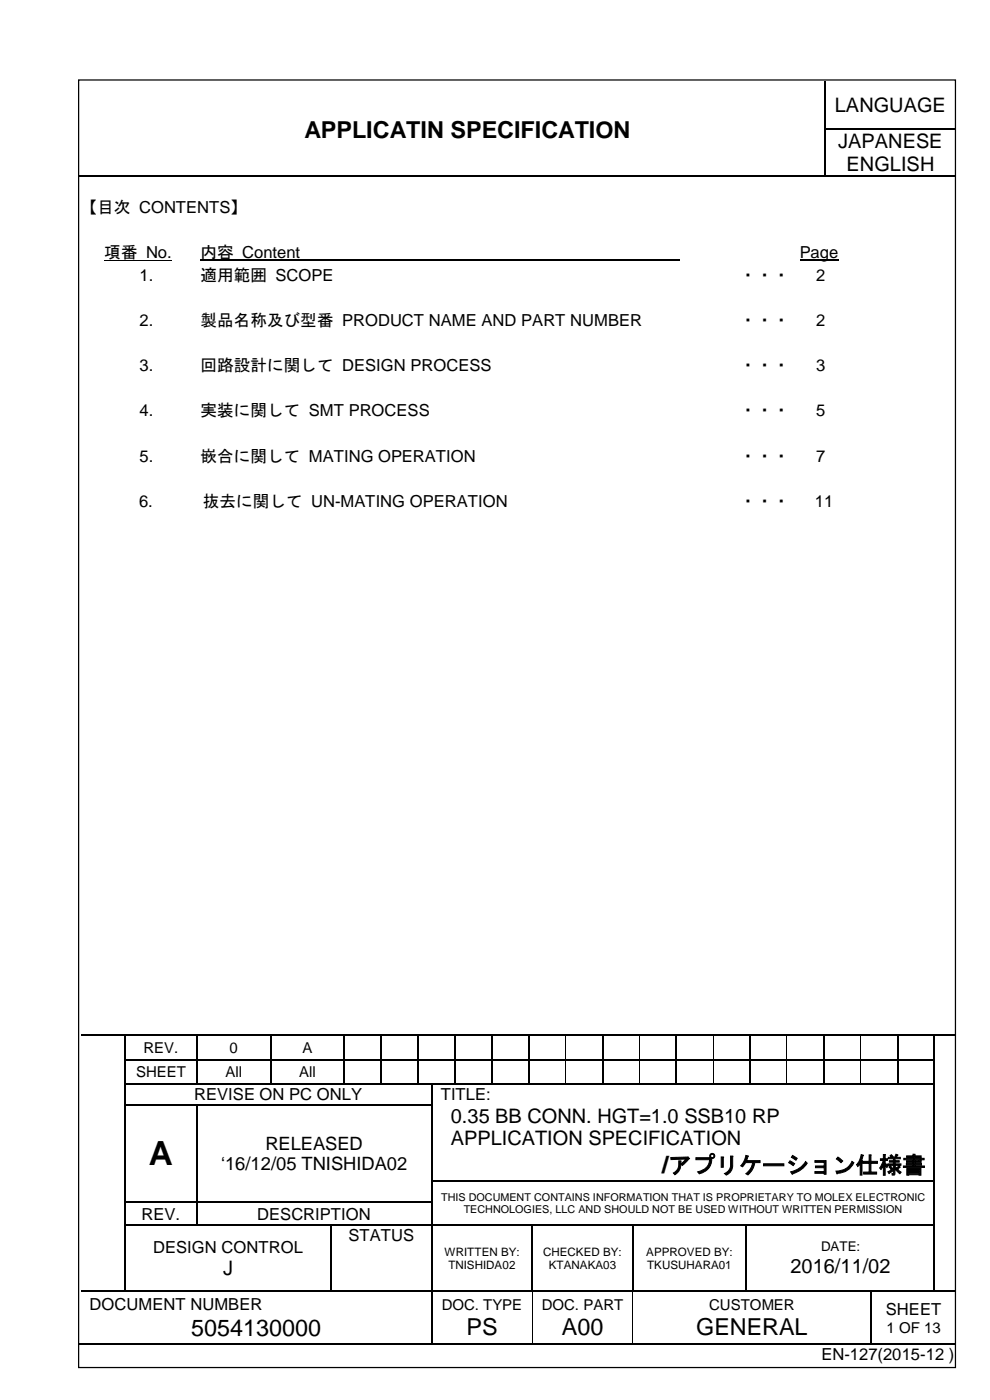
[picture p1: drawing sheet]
<svg xmlns="http://www.w3.org/2000/svg" width="210mm" height="297mm" viewBox="0 0 210 297" stroke-linecap="round" stroke-linejoin="round" font-family="sans-serif">
<defs><g id="words">
<text font-size="7.1" x="31.6" y="247.2">A</text>
<g font-size="5">
<text x="64.5" y="29.4">APPLICATIN SPECIFICATION</text>
<text x="140.4" y="248.9">/アプリケーション仕様書</text>
<text x="40.6" y="283.4">5054130000</text>
<text x="98.9" y="283.2">PS</text>
<text x="119.1" y="283.2">A00</text>
<text x="147.6" y="283.2">GENERAL</text>
</g>
<g font-size="4.2">
<text x="177" y="23.7">LANGUAGE</text>
<text x="177.7" y="31.4">JAPANESE</text>
<text x="179.5" y="36.3">ENGLISH</text>
<text x="95.6" y="238.2">0.35 BB CONN. HGT=1.0 SSB10 RP</text>
<text x="95.6" y="243">APPLICATION SPECIFICATION</text>
<text x="47.3" y="270.4">J</text>
<text x="167.6" y="270">2016/11/02</text>
</g>
<g font-size="3.9">
<text x="56.3" y="243.9">RELEASED</text>
<text x="46.9" y="248.3">‘16/12/05 TNISHIDA02</text>
</g>
<g font-size="3.5">
<text x="17.1" y="45.2">【目次 CONTENTS】</text>
<text x="22.1" y="54.7">項番 No.</text>
<text x="29.6" y="59.6">1.</text>
<text x="42.5" y="54.7">内容 Content</text>
<text x="42.5" y="59.6">適用範囲 SCOPE</text>
<text x="156.8" y="59.6">・・・</text>
<text x="169.5" y="54.7">Page</text>
<text x="173.1" y="59.6">2</text>
<text x="29.6" y="69.1">2.</text>
<text x="42.5" y="69.1">製品名称及び型番 PRODUCT NAME AND PART NUMBER</text>
<text x="156.8" y="69.1">・・・</text>
<text x="173.1" y="69.1">2</text>
<text x="29.6" y="78.7">3.</text>
<text x="42.5" y="78.7">回路設計に関して DESIGN PROCESS</text>
<text x="156.8" y="78.7">・・・</text>
<text x="173.1" y="78.7">3</text>
<text x="29.6" y="88.4">4.</text>
<text x="42.5" y="88.4">実装に関して SMT PROCESS</text>
<text x="156.8" y="88.4">・・・</text>
<text x="173.1" y="88.4">5</text>
<text x="29.6" y="97.9">5.</text>
<text x="42.5" y="97.9">嵌合に関して MATING OPERATION</text>
<text x="156.8" y="97.9">・・・</text>
<text x="173.1" y="97.9">7</text>
<text x="29.5" y="107.5">6.</text>
<text x="43" y="107.5">抜去に関して UN-MATING OPERATION</text>
<text x="156.8" y="107.5">・・・</text>
<text x="172.8" y="107.5">11</text>
<text x="41.2" y="233.5">REVISE ON PC ONLY</text>
<text x="93.4" y="233.5">TITLE:</text>
<text x="30" y="258.7">REV.</text>
<text x="54.5" y="258.7">DESCRIPTION</text>
<text x="73.9" y="263.3">STATUS</text>
<text x="32.5" y="265.8">DESIGN CONTROL</text>
<text x="19" y="278">DOCUMENT NUMBER</text>
<text x="187.8" y="279">SHEET</text>
<text x="174.2" y="288.6">EN-127(2015-12 )</text>
</g>
<g font-size="3.2">
<text x="30.4" y="223.4">REV.</text>
<text x="48.6" y="223.4">0</text>
<text x="64.1" y="223.4">A</text>
<text x="28.8" y="228.6">SHEET</text>
<text x="47.8" y="228.6">All</text>
<text x="63.4" y="228.6">All</text>
<text x="93.7" y="277.9">DOC. TYPE</text>
<text x="114.9" y="277.9">DOC. PART</text>
<text x="150.4" y="277.9">CUSTOMER</text>
<text x="188" y="282.8">1 OF 13</text>
</g>
<text font-size="2.8" x="174.1" y="265.5">DATE:</text>
<g font-size="2.5">
<text x="94.3" y="266.4">WRITTEN BY:</text>
<text x="95.1" y="269.2">TNISHIDA02</text>
<text x="115.1" y="266.4">CHECKED BY:</text>
<text x="116.4" y="269.2">KTANAKA03</text>
<text x="137" y="266.4">APPROVED BY:</text>
<text x="137.2" y="269.2">TKUSUHARA01</text>
</g>
<g font-size="2.3">
<text x="93.5" y="254.7">THIS DOCUMENT CONTAINS INFORMATION THAT IS PROPRIETARY TO MOLEX ELECTRONIC</text>
<text x="98.3" y="257.3">TECHNOLOGIES, LLC AND SHOULD NOT BE USED WITHOUT WRITTEN PERMISSION</text>
</g>
</g></defs>
<g fill="none" stroke="#000" stroke-width=".25">
<path d="M175 17.1v10.2M16.8 37.3h158.1M175 27.5v9.7M175.1 27.4h27.5M175.1 37.3h27.5M17.1 219.7h9.3M26.5 219.8v4.9M26.6 219.7h15M41.7 219.8v4.9M41.9 219.7h15.3M57.4 219.8v4.9M57.5 219.7h15.4"/>
<path d="M73 219.8v4.9M73.1 219.7h7.6M80.8 219.8v4.9M81 219.7h7.5M88.7 219.8v4.9M88.8 219.7h7.6M96.5 219.8v4.9M96.6 219.7h7.6M104.3 219.8v4.9M104.4 219.7h7.6M112.1 219.8v4.9M112.3 219.7h7.5"/>
<path d="M120.1 219.7h7.5M127.7 219.8v4.9M127.9 219.7h7.6M135.7 219.7h7.5M143.4 219.8v4.9M143.5 219.7h7.6M151.4 219.7h7.5M159 219.8v4.9M159.2 219.7h7.5M167 219.7h7.5M174.7 219.8v4.9M174.8 219.7h7.6"/>
<path d="M182.6 219.7h7.6M190.3 219.8v4.9M190.4 219.7h7.6M198.1 219.8v4.9M198.2 219.7h4.5M26.5 225v4.9M26.5 230.2v4.1M26.5 234.5v4.8M26.5 239.6v4.9M26.6 224.9h15M26.6 230h15M26.6 234.4h15"/>
<path d="M41.7 225v4.9M41.7 234.5v4.8M41.7 239.6v4.9M41.9 224.9h15.3M41.9 230h15.3M41.9 234.4h49.5M57.4 225v4.9M57.5 224.9h15.4M57.5 230h15.4M73 225v4.9M73.1 224.9h7.6M73.1 230h7.6"/>
<path d="M80.8 225v4.9M81 224.9h7.5M81 230h7.5M88.7 225v4.9M88.8 224.9h7.6M88.8 230h2.6M91.5 230.2v4.1M91.5 234.5v4.8M91.5 239.6v4.9M91.7 230h4.7M96.5 225v4.9M96.6 224.9h7.6"/>
<path d="M96.6 230h7.6M104.3 225v4.9M104.4 224.9h7.6M104.4 230h7.6M112.1 225v4.9M112.3 224.9h7.5M112.3 230h7.5M120.1 224.9h7.5M120.1 230h7.5M127.7 225v4.9M127.9 224.9h7.6M127.9 230h7.6"/>
<path d="M135.7 224.9h7.5M135.7 230h7.5M143.4 225v4.9M143.5 224.9h7.6M143.5 230h7.6M151.4 224.9h7.5M151.4 230h7.5M159 225v4.9M159.2 224.9h7.5M159.2 230h7.5M167 224.9h7.5M167 230h7.5"/>
<path d="M174.7 225v4.9M174.8 224.9h7.6M174.8 230h7.6M182.6 224.9h7.6M182.6 230h7.6M190.3 225v4.9M190.4 224.9h7.6M190.4 230h7.6M198.1 225v4.9M198.1 230.2v4.1M198.1 234.5v4.8M198.1 239.6v4.9"/>
<path d="M26.5 244.7v5.7M26.5 250.6v4.4M26.5 255.2v4.6M26.6 255.1h15M26.6 259.9h15M41.7 244.7v5.7M41.7 250.6v4.4M41.7 255.2v4.6M41.9 255.1h49.5M41.9 259.9h28.2M70.3 259.9h21.1M91.5 244.7v5.7"/>
<path d="M91.5 250.6v4.4M91.5 255.2v4.6M91.7 250.5h106.3M91.7 259.9h21M113 259.9h21.1M134.3 259.9h23.8M158.4 259.9h39.6M198.1 244.7v5.7M198.1 250.6v4.4M198.1 255.2v4.6M17.1 274h9.3M26.5 260v5.1"/>
<path d="M26.5 265.4v8.4M26.6 274h43.5M70.2 260v5.1M70.2 265.4v8.4M70.3 274h21.1M91.5 260v5.1M91.5 265.4v8.4M91.5 274.1v11M91.7 274h21M112.8 260v5.1M112.8 265.4v8.4M113.2 274h20.9"/>
<path d="M134.2 260v5.1M134.2 265.4v8.4M134.6 274h23.5M158.2 260v5.1M158.2 265.4v8.4M158.4 274h26.2M184.7 274.1v11M184.8 274h13.2M198.1 260v5.1M198.1 265.4v8.4M198.2 274h4.5M16.8 285.2h74.6"/>
<path d="M91.7 285.2h21.1M113 285.2h21.1M134.3 285.2h50.3M184.8 285.2h17.9"/>
</g>
<g fill="#000">
<path d="M174.9 27.3h.2v.2h-.2z" fill-rule="evenodd"/>
<path d="M174.9 37.2h.2v.3h-.2z" fill-rule="evenodd"/>
<path d="M26.4 219.5h.2v.3h-.2z" fill-rule="evenodd"/>
<path d="M41.6 219.5h.3v.3h-.3z" fill-rule="evenodd"/>
<path d="M57.2 219.5h.3v.3h-.3z" fill-rule="evenodd"/>
<path d="M72.9 219.5h.2v.3h-.2z" fill-rule="evenodd"/>
<path d="M80.7 219.5h.3v.3h-.3z" fill-rule="evenodd"/>
<path d="M88.5 219.5h.3v.3h-.3z" fill-rule="evenodd"/>
<path d="M96.4 219.5h.2v.3h-.2z" fill-rule="evenodd"/>
<path d="M104.2 219.5h.2v.3h-.2z" fill-rule="evenodd"/>
<path d="M112 219.5h.3v.3h-.3z" fill-rule="evenodd"/>
<path d="M119.8 219.5h.3v.3h-.3z" fill-rule="evenodd"/>
<path d="M127.6 219.5h.3v.3h-.3z" fill-rule="evenodd"/>
<path d="M135.5 219.5h.2v.3h-.2z" fill-rule="evenodd"/>
<path d="M143.2 219.5h.3v.3h-.3z" fill-rule="evenodd"/>
<path d="M151.1 219.5h.3v.3h-.3z" fill-rule="evenodd"/>
<path d="M158.9 219.5h.3v.3h-.3z" fill-rule="evenodd"/>
<path d="M166.7 219.5h.3v.3h-.3z" fill-rule="evenodd"/>
<path d="M174.5 219.5h.3v.3h-.3z" fill-rule="evenodd"/>
<path d="M182.4 219.5h.2v.3h-.2z" fill-rule="evenodd"/>
<path d="M190.2 219.5h.2v.3h-.2z" fill-rule="evenodd"/>
<path d="M198 219.5h.2v.3h-.2z" fill-rule="evenodd"/>
<path d="M26.4 224.7h.2v.3h-.2z" fill-rule="evenodd"/>
<path d="M26.4 229.9h.2v.2h-.2z" fill-rule="evenodd"/>
<path d="M26.4 234.3h.2v.2h-.2z" fill-rule="evenodd"/>
<path d="M26.4 239.3h.2v.3h-.2z" fill-rule="evenodd"/>
<path d="M41.6 224.7h.3v.3h-.3z" fill-rule="evenodd"/>
<path d="M41.6 229.9h.3v.2h-.3z" fill-rule="evenodd"/>
<path d="M41.6 234.3h.3v.2h-.3z" fill-rule="evenodd"/>
<path d="M41.6 239.3h.3v.3h-.3z" fill-rule="evenodd"/>
<path d="M57.2 224.7h.3v.3h-.3z" fill-rule="evenodd"/>
<path d="M57.2 229.9h.3v.2h-.3z" fill-rule="evenodd"/>
<path d="M72.9 224.7h.2v.3h-.2z" fill-rule="evenodd"/>
<path d="M72.9 229.9h.2v.2h-.2z" fill-rule="evenodd"/>
<path d="M80.7 224.7h.3v.3h-.3z" fill-rule="evenodd"/>
<path d="M80.7 229.9h.3v.2h-.3z" fill-rule="evenodd"/>
<path d="M88.5 224.7h.3v.3h-.3z" fill-rule="evenodd"/>
<path d="M88.5 229.9h.3v.2h-.3z" fill-rule="evenodd"/>
<path d="M91.4 229.9h.3v.2h-.3z" fill-rule="evenodd"/>
<path d="M91.4 234.3h.3v.2h-.3z" fill-rule="evenodd"/>
<path d="M91.4 239.3h.3v.3h-.3z" fill-rule="evenodd"/>
<path d="M96.4 224.7h.2v.3h-.2z" fill-rule="evenodd"/>
<path d="M96.4 229.9h.2v.2h-.2z" fill-rule="evenodd"/>
<path d="M104.2 224.7h.2v.3h-.2z" fill-rule="evenodd"/>
<path d="M104.2 229.9h.2v.2h-.2z" fill-rule="evenodd"/>
<path d="M112 224.7h.3v.3h-.3z" fill-rule="evenodd"/>
<path d="M112 229.9h.3v.2h-.3z" fill-rule="evenodd"/>
<path d="M119.8 224.7h.3v.3h-.3z" fill-rule="evenodd"/>
<path d="M119.8 229.9h.3v.2h-.3z" fill-rule="evenodd"/>
<path d="M127.6 224.7h.3v.3h-.3z" fill-rule="evenodd"/>
<path d="M127.6 229.9h.3v.2h-.3z" fill-rule="evenodd"/>
<path d="M135.5 224.7h.2v.3h-.2z" fill-rule="evenodd"/>
<path d="M135.5 229.9h.2v.2h-.2z" fill-rule="evenodd"/>
<path d="M143.2 224.7h.3v.3h-.3z" fill-rule="evenodd"/>
<path d="M143.2 229.9h.3v.2h-.3z" fill-rule="evenodd"/>
<path d="M151.1 224.7h.3v.3h-.3z" fill-rule="evenodd"/>
<path d="M151.1 229.9h.3v.2h-.3z" fill-rule="evenodd"/>
<path d="M158.9 224.7h.3v.3h-.3z" fill-rule="evenodd"/>
<path d="M158.9 229.9h.3v.2h-.3z" fill-rule="evenodd"/>
<path d="M166.7 224.7h.3v.3h-.3z" fill-rule="evenodd"/>
<path d="M166.7 229.9h.3v.2h-.3z" fill-rule="evenodd"/>
<path d="M174.5 224.7h.3v.3h-.3z" fill-rule="evenodd"/>
<path d="M174.5 229.9h.3v.2h-.3z" fill-rule="evenodd"/>
<path d="M182.4 224.7h.2v.3h-.2z" fill-rule="evenodd"/>
<path d="M182.4 229.9h.2v.2h-.2z" fill-rule="evenodd"/>
<path d="M190.2 224.7h.2v.3h-.2z" fill-rule="evenodd"/>
<path d="M190.2 229.9h.2v.2h-.2z" fill-rule="evenodd"/>
<path d="M198 224.7h.2v.3h-.2z" fill-rule="evenodd"/>
<path d="M198 229.9h.2v.2h-.2z" fill-rule="evenodd"/>
<path d="M198 234.3h.2v.2h-.2z" fill-rule="evenodd"/>
<path d="M198 239.3h.2v.3h-.2z" fill-rule="evenodd"/>
<path d="M26.4 244.5h.2v.2h-.2z" fill-rule="evenodd"/>
<path d="M26.4 250.4h.2v.2h-.2z" fill-rule="evenodd"/>
<path d="M26.4 255h.2v.2h-.2z" fill-rule="evenodd"/>
<path d="M41.6 244.5h.3v.2h-.3z" fill-rule="evenodd"/>
<path d="M41.6 250.4h.3v.2h-.3z" fill-rule="evenodd"/>
<path d="M41.6 255h.3v.2h-.3z" fill-rule="evenodd"/>
<path d="M91.4 244.5h.3v.2h-.3z" fill-rule="evenodd"/>
<path d="M91.4 250.4h.3v.2h-.3z" fill-rule="evenodd"/>
<path d="M91.4 255h.3v.2h-.3z" fill-rule="evenodd"/>
<path d="M198 244.5h.2v.2h-.2z" fill-rule="evenodd"/>
<path d="M198 250.4h.2v.2h-.2z" fill-rule="evenodd"/>
<path d="M198 255h.2v.2h-.2z" fill-rule="evenodd"/>
<path d="M26.4 259.8h.2v.2h-.2z" fill-rule="evenodd"/>
<path d="M26.4 265.1h.2v.3h-.2z" fill-rule="evenodd"/>
<path d="M26.4 273.8h.2v.3h-.2z" fill-rule="evenodd"/>
<path d="M41.6 259.8h.3v.2h-.3z" fill-rule="evenodd"/>
<path d="M70.1 259.8h.2v.2h-.2z" fill-rule="evenodd"/>
<path d="M70.1 265.1h.2v.3h-.2z" fill-rule="evenodd"/>
<path d="M70.1 273.8h.2v.3h-.2z" fill-rule="evenodd"/>
<path d="M91.4 259.8h.3v.2h-.3z" fill-rule="evenodd"/>
<path d="M91.4 265.1h.3v.3h-.3z" fill-rule="evenodd"/>
<path d="M91.4 273.8h.3v.3h-.3z" fill-rule="evenodd"/>
<path d="M112.7 259.8h.3v.2h-.3z" fill-rule="evenodd"/>
<path d="M112.7 265.1h.3v.3h-.3z" fill-rule="evenodd"/>
<path d="M112.7 273.8h.3v.3h-.3z" fill-rule="evenodd"/>
<path d="M113 273.8h.2v.3h-.2z" fill-rule="evenodd"/>
<path d="M134.1 259.8h.2v.2h-.2z" fill-rule="evenodd"/>
<path d="M134.1 265.1h.2v.3h-.2z" fill-rule="evenodd"/>
<path d="M134.1 273.8h.2v.3h-.2z" fill-rule="evenodd"/>
<path d="M134.3 273.8h.3v.3h-.3z" fill-rule="evenodd"/>
<path d="M158.1 259.8h.3v.2h-.3z" fill-rule="evenodd"/>
<path d="M158.1 265.1h.3v.3h-.3z" fill-rule="evenodd"/>
<path d="M158.1 273.8h.3v.3h-.3z" fill-rule="evenodd"/>
<path d="M184.6 273.8h.2v.3h-.2z" fill-rule="evenodd"/>
<path d="M198 259.8h.2v.2h-.2z" fill-rule="evenodd"/>
<path d="M198 265.1h.2v.3h-.2z" fill-rule="evenodd"/>
<path d="M198 273.8h.2v.3h-.2z" fill-rule="evenodd"/>
<path d="M91.4 285.1h.3v.3h-.3z" fill-rule="evenodd"/>
<path d="M112.8 285.1h.2v.3h-.2z" fill-rule="evenodd"/>
<path d="M134.1 285.1h.2v.3h-.2z" fill-rule="evenodd"/>
<path d="M184.6 285.1h.2v.3h-.2z" fill-rule="evenodd"/>
</g>
<path d="M119.9 219.8v4.9M135.6 219.8v4.9M151.2 219.8v4.9M166.8 219.8v4.9M182.4 219.8v4.9M119.9 225v4.9M135.6 225v4.9M151.2 225v4.9M166.8 225v4.9M182.4 225v4.9M112.8 274.1v11M134.2 274.1v11" fill="none" stroke="#000" stroke-width=".21"/>
<path d="M16.7 17h185.9v273.1h-185.9z" fill="none" stroke="#000" stroke-width=".26"/>
<path d="M62 23.4h92.7v9.7h-92.7z" fill-rule="evenodd" fill="#fff"/>
<path d="M22.1 55.3h14.3" fill="none" stroke="#000" stroke-width=".21"/>
<path d="M42.5 55.3h101.6M169.5 55.3h8.3" fill="none" stroke="#000" stroke-width=".25"/>
<use href="#words"/>
</svg>
